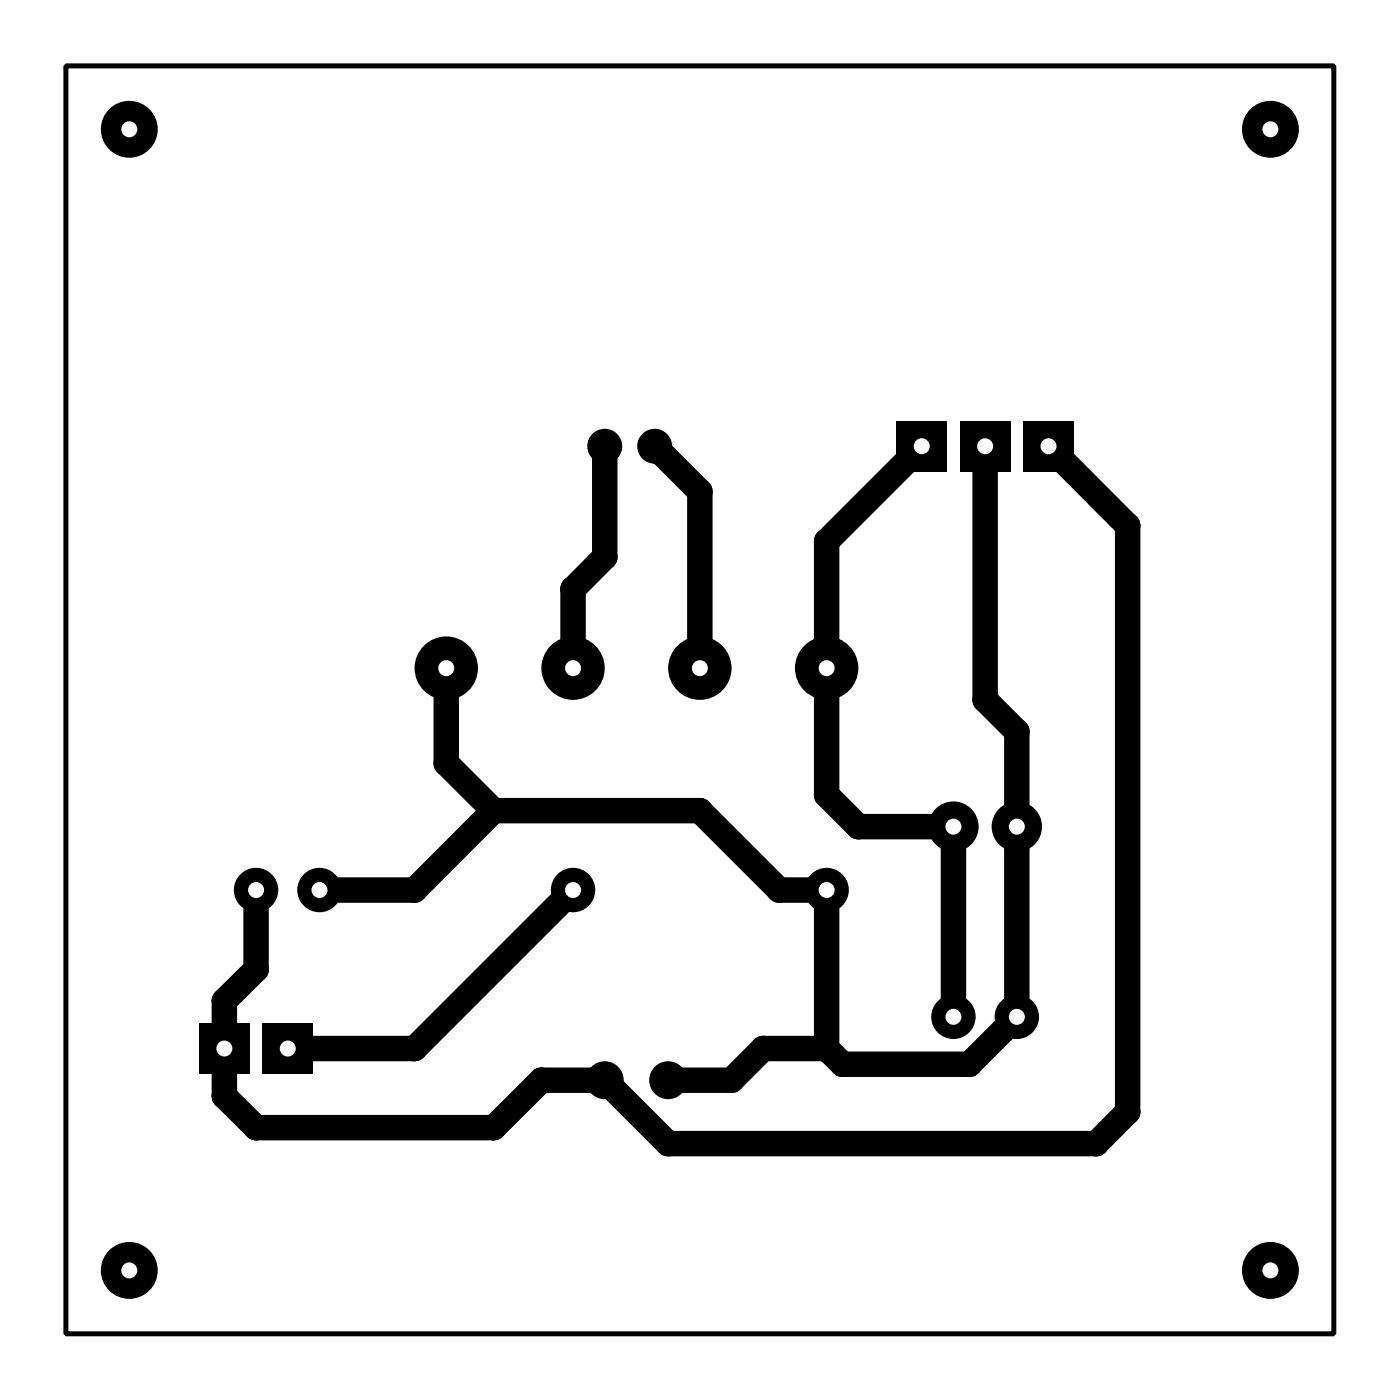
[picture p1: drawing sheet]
<svg xmlns="http://www.w3.org/2000/svg" width="56mm" height="56mm" viewBox="0 0 56 56" stroke-linecap="round" stroke-linejoin="round" font-family="sans-serif">
<path d="M24.2 17.9v4.4l-1.2 1.3v3.2M26.2 17.9l1.8 1.8v7.1M36.9 17.9l-3.8 3.8v10.1l1.3 1.3h3.8v7.6M39.5 17.9v10.1l1.2 1.3v11.4l-1.9 1.9h-5l-.7-.6M42 17.9l3.2 3.2v23.4l-1.3 1.3h-17.1l-2.6-2.5h-2.5l-1.9 1.9h-9.5l-1.3-1.3v-3.8l1.3-1.3v-3.1M17.9 26.8v3.8l1.9 1.9M19.8 32.5h8.2l3.2 3.2h1.9v6.3M19.8 32.5l-3.2 3.2h-3.8M23 35.7l-6.4 6.3h-5.1M33.1 42h-2.5l-1.3 1.3h-2.5" fill="none" stroke="#000" stroke-width="1"/>
<g fill="#000">
<circle cx="28" cy="19.7" r=".51"/>
<circle cx="10.3" cy="38.8" r=".51"/>
<circle cx="16.6" cy="35.7" r=".51"/>
<circle cx="17.9" cy="30.6" r=".51"/>
<circle cx="19.8" cy="32.5" r=".51"/>
<circle cx="23" cy="23.6" r=".51"/>
<circle cx="24.2" cy="22.3" r=".51"/>
<circle cx="28" cy="32.5" r=".51"/>
<circle cx="31.2" cy="35.7" r=".51"/>
<circle cx="33.1" cy="26.8" r="1.27"/>
<circle cx="33.1" cy="21.7" r=".51"/>
<circle cx="33.1" cy="31.8" r=".51"/>
<circle cx="34.4" cy="33.1" r=".51"/>
<circle cx="39.5" cy="28" r=".51"/>
<circle cx="40.7" cy="29.3" r=".51"/>
<circle cx="45.2" cy="21.1" r=".51"/>
<circle cx="9" cy="43.9" r=".51"/>
<circle cx="9" cy="40.1" r=".51"/>
<circle cx="10.3" cy="45.2" r=".51"/>
<circle cx="16.6" cy="42" r=".51"/>
<circle cx="19.8" cy="45.2" r=".51"/>
<circle cx="21.7" cy="43.3" r=".51"/>
<circle cx="26.8" cy="45.8" r=".51"/>
<circle cx="29.3" cy="43.3" r=".51"/>
<circle cx="30.6" cy="42" r=".51"/>
<circle cx="33.1" cy="42" r=".51"/>
<circle cx="33.8" cy="42.6" r=".51"/>
<circle cx="38.8" cy="42.6" r=".51"/>
<circle cx="43.9" cy="45.8" r=".51"/>
<circle cx="45.2" cy="44.5" r=".51"/>
</g>
<circle cx="33.1" cy="26.8" r=".32" fill="#fff"/>
<circle cx="17.9" cy="26.8" r="1.27" fill="#000"/>
<circle cx="17.9" cy="26.8" r=".32" fill="#fff"/>
<circle cx="28" cy="26.8" r="1.27" fill="#000"/>
<circle cx="28" cy="26.8" r=".32" fill="#fff"/>
<circle cx="23" cy="26.8" r="1.27" fill="#000"/>
<circle cx="23" cy="26.8" r=".32" fill="#fff"/>
<g fill="#000">
<circle cx="24.2" cy="17.9" r=".7"/>
<circle cx="26.2" cy="17.9" r=".7"/>
<circle cx="38.2" cy="33.1" r="1.01"/>
</g>
<circle cx="38.2" cy="33.1" r=".32" fill="#fff"/>
<circle cx="40.7" cy="33.1" r="1.01" fill="#000"/>
<circle cx="40.7" cy="33.1" r=".32" fill="#fff"/>
<circle cx="38.2" cy="40.7" r=".89" fill="#000"/>
<circle cx="38.2" cy="40.7" r=".32" fill="#fff"/>
<circle cx="40.7" cy="40.7" r=".89" fill="#000"/>
<circle cx="40.7" cy="40.7" r=".32" fill="#fff"/>
<circle cx="10.3" cy="35.7" r=".89" fill="#000"/>
<circle cx="10.3" cy="35.7" r=".32" fill="#fff"/>
<circle cx="12.8" cy="35.7" r=".89" fill="#000"/>
<circle cx="12.8" cy="35.7" r=".32" fill="#fff"/>
<path d="M8 41h2v2h-2z" fill="#000"/>
<circle cx="9" cy="42" r=".32" fill="#fff"/>
<path d="M10.5 41h2v2h-2z" fill="#000"/>
<circle cx="11.5" cy="42" r=".32" fill="#fff"/>
<g fill="#000">
<circle cx="23" cy="35.7" r=".89"/>
<circle cx="24.2" cy="43.3" r=".76"/>
<circle cx="26.8" cy="43.3" r=".76"/>
</g>
<circle cx="23" cy="35.7" r=".32" fill="#fff"/>
<circle cx="33.1" cy="35.7" r=".89" fill="#000"/>
<circle cx="33.1" cy="35.7" r=".32" fill="#fff"/>
<path d="M35.9 16.9h2v2h-2z" fill="#000"/>
<circle cx="36.9" cy="17.9" r=".32" fill="#fff"/>
<path d="M38.5 16.9h2v2h-2z" fill="#000"/>
<circle cx="39.5" cy="17.9" r=".32" fill="#fff"/>
<path d="M41 16.9h2v2h-2z" fill="#000"/>
<circle cx="42" cy="17.9" r=".32" fill="#fff"/>
<circle cx="5.2" cy="5.2" r="1.14" fill="#000"/>
<circle cx="5.2" cy="5.2" r=".32" fill="#fff"/>
<circle cx="50.9" cy="5.2" r="1.14" fill="#000"/>
<circle cx="50.9" cy="5.2" r=".32" fill="#fff"/>
<circle cx="50.9" cy="50.9" r="1.14" fill="#000"/>
<circle cx="50.9" cy="50.9" r=".32" fill="#fff"/>
<circle cx="5.2" cy="50.9" r="1.14" fill="#000"/>
<circle cx="5.2" cy="50.9" r=".32" fill="#fff"/>
<path d="M2.6 2.6h50.8v50.8h-50.8z" fill="none" stroke="#000" stroke-width=".2"/>
</svg>
